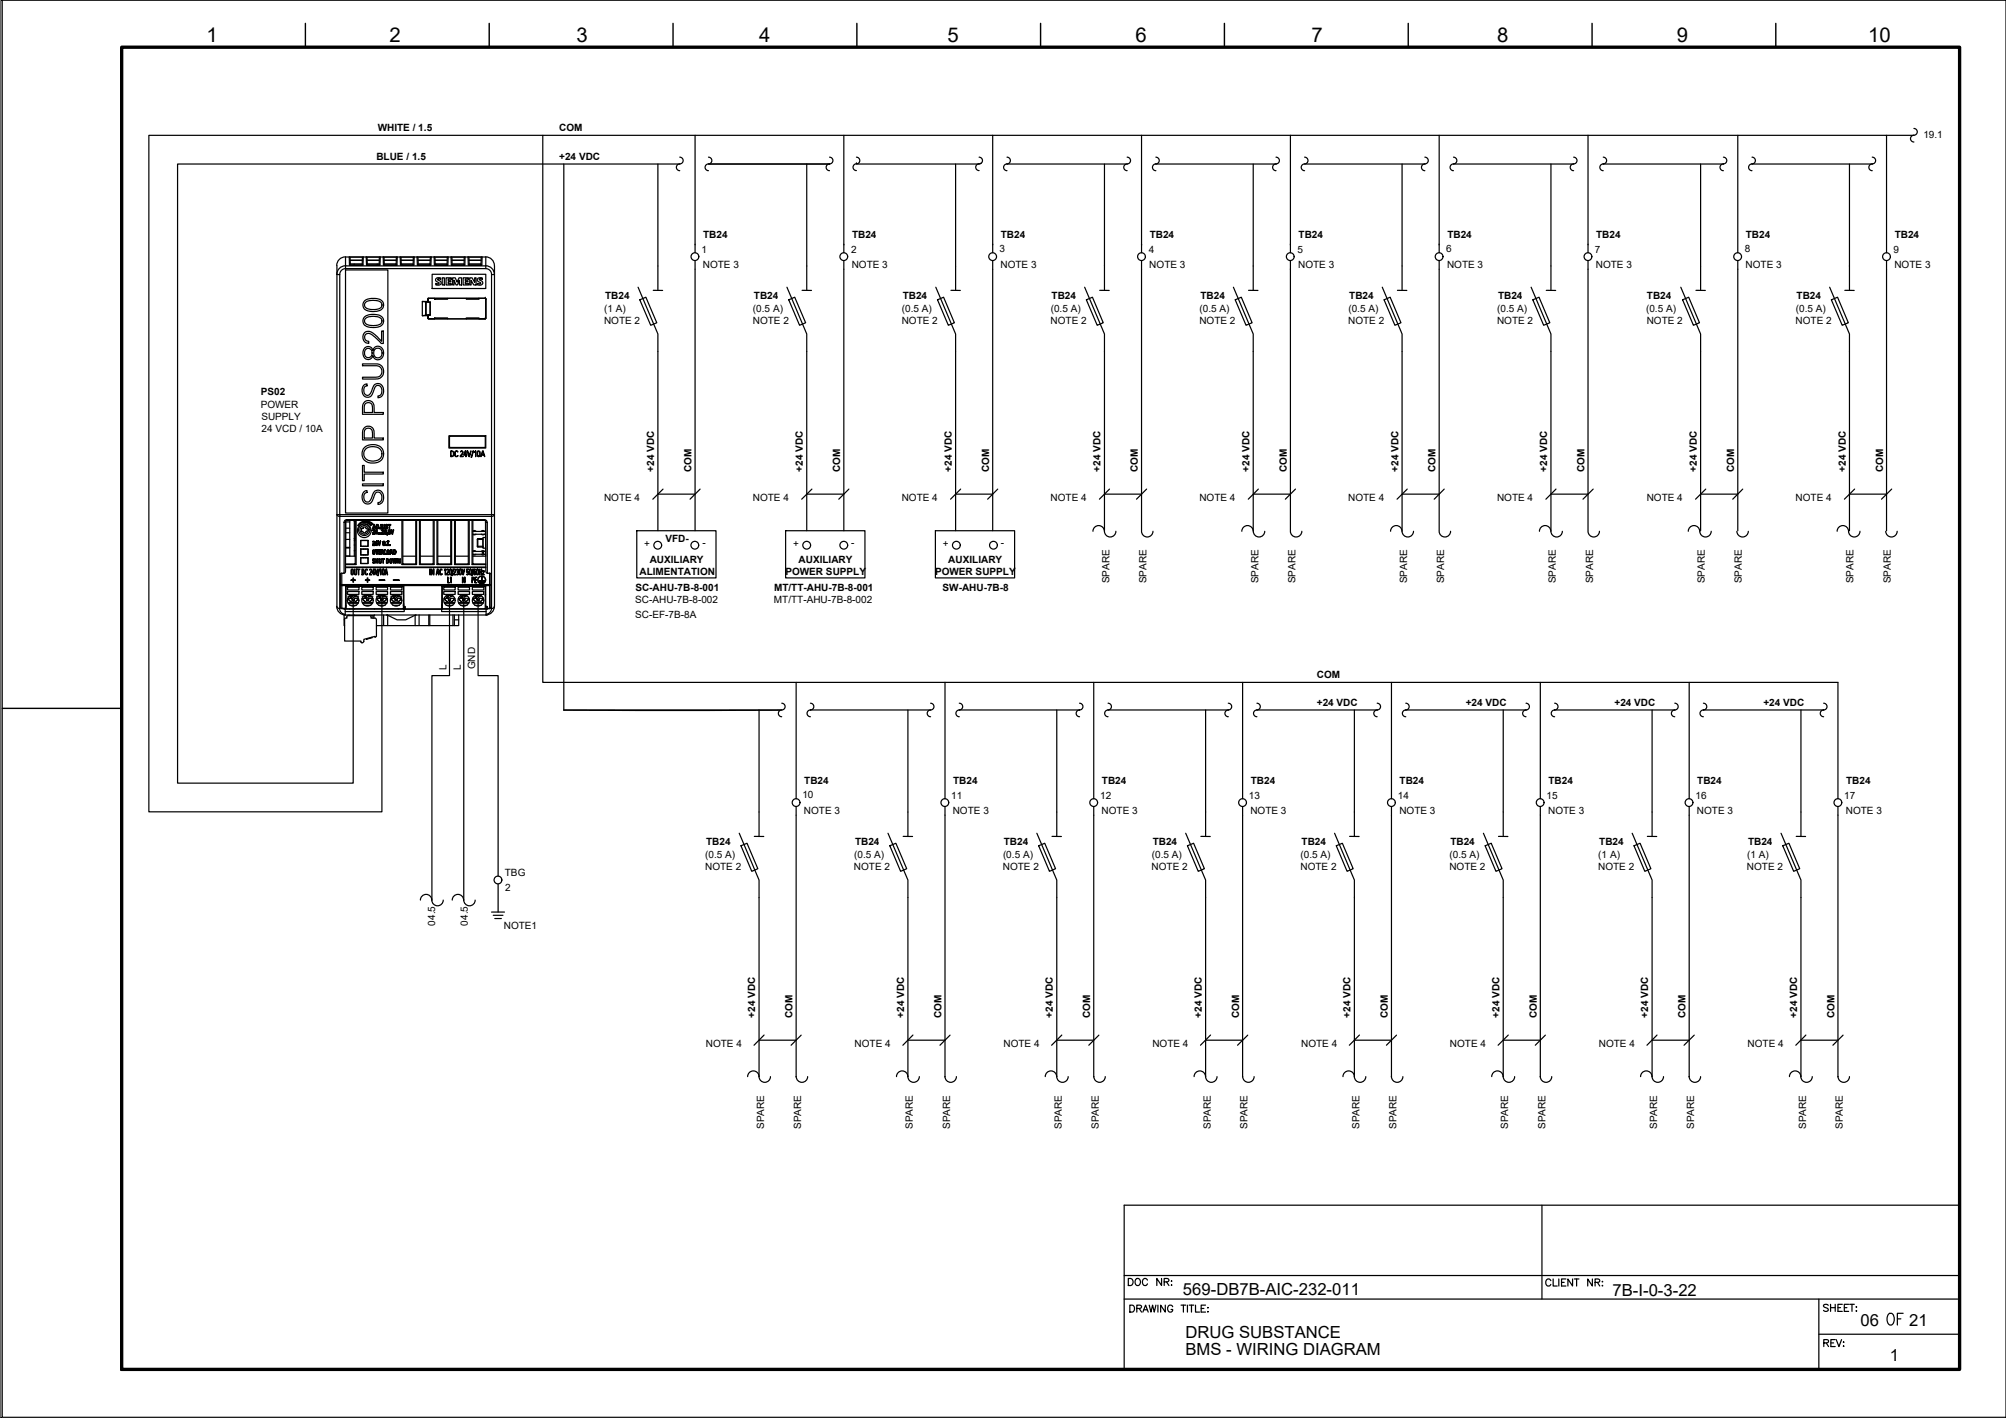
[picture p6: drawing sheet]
<svg xmlns="http://www.w3.org/2000/svg" width="420mm" height="297mm" viewBox="0 0 420 297" stroke-linecap="round" stroke-linejoin="round" font-family="sans-serif">
<defs><g id="words">
<text font-size="5.7" x="394.4" y="278.7">OF</text>
<text font-size="4.4" x="235.3" y="270.6">DOC NR:</text>
<g font-size="4.3">
<text x="43.2" y="8.8">1</text>
<text x="81.6" y="8.8">2</text>
<text x="120.8" y="8.8">3</text>
<text x="159" y="8.8">4</text>
<text x="198.5" y="8.8">5</text>
<text x="237.8" y="8.8">6</text>
<text x="274.7" y="8.8">7</text>
<text x="313.6" y="8.8">8</text>
<text x="351.2" y="8.8">9</text>
<text x="391.3" y="8.8">10</text>
</g>
<g font-size="3.5">
<text x="247.8" y="271.3">569-DB7B-AIC-232-011</text>
<text x="337.8" y="271.5">7B-I-0-3-22</text>
<text x="248.3" y="280.2">DRUG SUBSTANCE</text>
<text x="389.7" y="277.7">06</text>
<text x="399.9" y="277.7">21</text>
<text x="248.3" y="283.7">BMS - WIRING DIAGRAM</text>
<text x="395.9" y="285.1">1</text>
</g>
<g font-size="2.1">
<text x="79.1" y="27.5">WHITE / 1.5</text>
<text x="117.1" y="27.5">COM</text>
<text x="402.8" y="29">19.1</text>
<text x="78.8" y="33.5">BLUE / 1.5</text>
<text x="117.1" y="33.5">+24 VDC</text>
<text x="146.9" y="52.9">1</text>
<text x="147.3" y="49.8">TB24</text>
<text x="178.2" y="52.9">2</text>
<text x="178.5" y="49.8">TB24</text>
<text x="209.4" y="52.9">3</text>
<text x="209.6" y="49.8">TB24</text>
<text x="240.6" y="52.9">4</text>
<text x="240.8" y="49.8">TB24</text>
<text x="271.7" y="52.9">5</text>
<text x="272" y="49.8">TB24</text>
<text x="302.9" y="52.9">6</text>
<text x="303.1" y="49.8">TB24</text>
<text x="334.1" y="52.9">7</text>
<text x="334.3" y="49.8">TB24</text>
<text x="365.4" y="52.9">8</text>
<text x="365.7" y="49.8">TB24</text>
<text x="396.6" y="52.9">9</text>
<text x="396.9" y="49.8">TB24</text>
<text x="147.2" y="56.1">NOTE 3</text>
<text x="178.4" y="56.1">NOTE 3</text>
<text x="209.5" y="56.1">NOTE 3</text>
<text x="240.7" y="56.1">NOTE 3</text>
<text x="271.9" y="56.1">NOTE 3</text>
<text x="303.1" y="56.1">NOTE 3</text>
<text x="334.2" y="56.1">NOTE 3</text>
<text x="365.6" y="56.1">NOTE 3</text>
<text x="396.8" y="56.1">NOTE 3</text>
<text x="126.5" y="65.3">(1 A)</text>
<text x="126.7" y="62.6">TB24</text>
<text x="157.7" y="65.3">(0.5 A)</text>
<text x="157.9" y="62.6">TB24</text>
<text x="188.9" y="65.3">(0.5 A)</text>
<text x="189.1" y="62.6">TB24</text>
<text x="220.1" y="65.3">(0.5 A)</text>
<text x="220.3" y="62.6">TB24</text>
<text x="251.2" y="65.3">(0.5 A)</text>
<text x="251.4" y="62.6">TB24</text>
<text x="282.4" y="65.3">(0.5 A)</text>
<text x="282.6" y="62.6">TB24</text>
<text x="313.6" y="65.3">(0.5 A)</text>
<text x="313.8" y="62.6">TB24</text>
<text x="344.8" y="65.3">(0.5 A)</text>
<text x="345" y="62.6">TB24</text>
<text x="376.1" y="65.3">(0.5 A)</text>
<text x="376.3" y="62.6">TB24</text>
<text x="126.5" y="67.9">NOTE 2</text>
<text x="157.7" y="67.9">NOTE 2</text>
<text x="188.9" y="67.9">NOTE 2</text>
<text x="220" y="67.9">NOTE 2</text>
<text x="251.2" y="67.9">NOTE 2</text>
<text x="282.4" y="67.9">NOTE 2</text>
<text x="313.6" y="67.9">NOTE 2</text>
<text x="344.9" y="67.9">NOTE 2</text>
<text x="376.1" y="67.9">NOTE 2</text>
<text x="54.6" y="82.8">PS02</text>
<text x="54.6" y="85.5">POWER</text>
<text x="54.7" y="88">SUPPLY</text>
<text x="54.8" y="90.5">24 VCD / 10A</text>
<text x="137" y="98.8" transform="rotate(-90 137 98.8)">+24 VDC</text>
<text x="144.8" y="98.8" transform="rotate(-90 144.8 98.8)">COM</text>
<text x="168.2" y="98.8" transform="rotate(-90 168.2 98.8)">+24 VDC</text>
<text x="176" y="98.8" transform="rotate(-90 176 98.8)">COM</text>
<text x="199.3" y="98.8" transform="rotate(-90 199.3 98.8)">+24 VDC</text>
<text x="207.2" y="98.8" transform="rotate(-90 207.2 98.8)">COM</text>
<text x="230.5" y="98.8" transform="rotate(-90 230.5 98.8)">+24 VDC</text>
<text x="238.3" y="98.8" transform="rotate(-90 238.3 98.8)">COM</text>
<text x="261.7" y="98.8" transform="rotate(-90 261.7 98.8)">+24 VDC</text>
<text x="269.5" y="98.8" transform="rotate(-90 269.5 98.8)">COM</text>
<text x="292.9" y="98.8" transform="rotate(-90 292.9 98.8)">+24 VDC</text>
<text x="300.7" y="98.8" transform="rotate(-90 300.7 98.8)">COM</text>
<text x="324.1" y="98.8" transform="rotate(-90 324.1 98.8)">+24 VDC</text>
<text x="331.9" y="98.8" transform="rotate(-90 331.9 98.8)">COM</text>
<text x="355.4" y="98.8" transform="rotate(-90 355.4 98.8)">+24 VDC</text>
<text x="363.2" y="98.8" transform="rotate(-90 363.2 98.8)">COM</text>
<text x="386.6" y="98.8" transform="rotate(-90 386.6 98.8)">+24 VDC</text>
<text x="394.4" y="98.8" transform="rotate(-90 394.4 98.8)">COM</text>
<text x="126.5" y="104.8">NOTE 4</text>
<text x="157.7" y="104.8">NOTE 4</text>
<text x="188.9" y="104.8">NOTE 4</text>
<text x="220" y="104.8">NOTE 4</text>
<text x="251.2" y="104.8">NOTE 4</text>
<text x="282.4" y="104.8">NOTE 4</text>
<text x="313.6" y="104.8">NOTE 4</text>
<text x="344.9" y="104.8">NOTE 4</text>
<text x="376.1" y="104.8">NOTE 4</text>
<text x="139.4" y="113.5">VFD-</text>
<text x="134.9" y="114.6">+</text>
<text x="136.1" y="117.9">AUXILIARY</text>
<text x="147.1" y="114.5">-</text>
<text x="166.1" y="114.6">+</text>
<text x="167.3" y="117.9">AUXILIARY</text>
<text x="178.3" y="114.4">-</text>
<text x="197.5" y="114.6">+</text>
<text x="198.6" y="117.9">AUXILIARY</text>
<text x="209.7" y="114.4">-</text>
<text x="133.1" y="123.7">SC-AHU-7B-8-001</text>
<text x="133.9" y="120.4">ALIMENTATION</text>
<text x="162.1" y="123.7">MT/TT-AHU-7B-8-001</text>
<text x="164.5" y="120.4">POWER SUPPLY</text>
<text x="195.9" y="120.4">POWER SUPPLY</text>
<text x="197.4" y="123.7">SW-AHU-7B-8</text>
<text x="232.4" y="122.2" transform="rotate(-90 232.4 122.2)">SPARE</text>
<text x="240.2" y="122.2" transform="rotate(-90 240.2 122.2)">SPARE</text>
<text x="263.6" y="122.2" transform="rotate(-90 263.6 122.2)">SPARE</text>
<text x="271.3" y="122.2" transform="rotate(-90 271.3 122.2)">SPARE</text>
<text x="294.7" y="122.2" transform="rotate(-90 294.7 122.2)">SPARE</text>
<text x="302.5" y="122.2" transform="rotate(-90 302.5 122.2)">SPARE</text>
<text x="325.9" y="122.2" transform="rotate(-90 325.9 122.2)">SPARE</text>
<text x="333.7" y="122.2" transform="rotate(-90 333.7 122.2)">SPARE</text>
<text x="357.1" y="122.2" transform="rotate(-90 357.1 122.2)">SPARE</text>
<text x="364.8" y="122.2" transform="rotate(-90 364.8 122.2)">SPARE</text>
<text x="388.2" y="122.2" transform="rotate(-90 388.2 122.2)">SPARE</text>
<text x="396" y="122.2" transform="rotate(-90 396 122.2)">SPARE</text>
<text x="133.1" y="126.4">SC-AHU-7B-8-002</text>
<text x="133.1" y="129.4">SC-EF-7B-8A</text>
<text x="162.1" y="126.4">MT/TT-AHU-7B-8-002</text>
<text x="93.5" y="140.3" transform="rotate(-90 93.5 140.3)">L</text>
<text x="96.5" y="140.3" transform="rotate(-90 96.5 140.3)">L</text>
<text x="99.5" y="140.2" transform="rotate(-90 99.5 140.2)">GND</text>
<text x="275.8" y="142">COM</text>
<text x="275.8" y="148">+24 VDC</text>
<text x="307" y="148">+24 VDC</text>
<text x="338.2" y="148">+24 VDC</text>
<text x="369.3" y="148">+24 VDC</text>
<text x="168.1" y="167.2">10</text>
<text x="168.5" y="164.2">TB24</text>
<text x="199.2" y="167.3">11</text>
<text x="199.6" y="164.2">TB24</text>
<text x="230.4" y="167.3">12</text>
<text x="230.8" y="164.2">TB24</text>
<text x="261.6" y="167.3">13</text>
<text x="262" y="164.2">TB24</text>
<text x="292.8" y="167.3">14</text>
<text x="293.2" y="164.2">TB24</text>
<text x="323.9" y="167.3">15</text>
<text x="324.3" y="164.2">TB24</text>
<text x="355.1" y="167.3">16</text>
<text x="355.5" y="164.2">TB24</text>
<text x="386.3" y="167.3">17</text>
<text x="386.7" y="164.2">TB24</text>
<text x="168.4" y="170.4">NOTE 3</text>
<text x="199.6" y="170.4">NOTE 3</text>
<text x="230.7" y="170.4">NOTE 3</text>
<text x="261.9" y="170.4">NOTE 3</text>
<text x="293.1" y="170.4">NOTE 3</text>
<text x="324.3" y="170.4">NOTE 3</text>
<text x="355.4" y="170.4">NOTE 3</text>
<text x="386.6" y="170.4">NOTE 3</text>
<text x="147.7" y="179.7">(0.5 A)</text>
<text x="147.9" y="176.9">TB24</text>
<text x="178.9" y="179.7">(0.5 A)</text>
<text x="179.1" y="176.9">TB24</text>
<text x="210.1" y="179.7">(0.5 A)</text>
<text x="210.2" y="176.9">TB24</text>
<text x="241.3" y="179.7">(0.5 A)</text>
<text x="241.4" y="176.9">TB24</text>
<text x="272.4" y="179.7">(0.5 A)</text>
<text x="272.6" y="176.9">TB24</text>
<text x="303.6" y="179.7">(0.5 A)</text>
<text x="303.8" y="176.9">TB24</text>
<text x="334.8" y="179.7">(1 A)</text>
<text x="335" y="176.9">TB24</text>
<text x="366" y="179.7">(1 A)</text>
<text x="366.1" y="176.9">TB24</text>
<text x="105.7" y="183.5">TBG</text>
<text x="147.7" y="182.3">NOTE 2</text>
<text x="178.9" y="182.3">NOTE 2</text>
<text x="210" y="182.3">NOTE 2</text>
<text x="241.2" y="182.3">NOTE 2</text>
<text x="272.4" y="182.3">NOTE 2</text>
<text x="303.6" y="182.3">NOTE 2</text>
<text x="334.7" y="182.3">NOTE 2</text>
<text x="365.9" y="182.3">NOTE 2</text>
<text x="105.8" y="186.7">2</text>
<text x="91.2" y="193.9" transform="rotate(-90 91.2 193.9)">04.5</text>
<text x="98" y="193.9" transform="rotate(-90 98 193.9)">04.5</text>
<text x="105.5" y="194.7">NOTE1</text>
<text x="158.2" y="213.2" transform="rotate(-90 158.2 213.2)">+24 VDC</text>
<text x="166" y="213.2" transform="rotate(-90 166 213.2)">COM</text>
<text x="189.4" y="213.2" transform="rotate(-90 189.4 213.2)">+24 VDC</text>
<text x="197.2" y="213.2" transform="rotate(-90 197.2 213.2)">COM</text>
<text x="220.5" y="213.2" transform="rotate(-90 220.5 213.2)">+24 VDC</text>
<text x="228.3" y="213.2" transform="rotate(-90 228.3 213.2)">COM</text>
<text x="251.7" y="213.2" transform="rotate(-90 251.7 213.2)">+24 VDC</text>
<text x="259.5" y="213.2" transform="rotate(-90 259.5 213.2)">COM</text>
<text x="282.9" y="213.2" transform="rotate(-90 282.9 213.2)">+24 VDC</text>
<text x="290.7" y="213.2" transform="rotate(-90 290.7 213.2)">COM</text>
<text x="314" y="213.2" transform="rotate(-90 314 213.2)">+24 VDC</text>
<text x="321.9" y="213.2" transform="rotate(-90 321.9 213.2)">COM</text>
<text x="345.2" y="213.2" transform="rotate(-90 345.2 213.2)">+24 VDC</text>
<text x="353" y="213.2" transform="rotate(-90 353 213.2)">COM</text>
<text x="376.4" y="213.2" transform="rotate(-90 376.4 213.2)">+24 VDC</text>
<text x="384.2" y="213.2" transform="rotate(-90 384.2 213.2)">COM</text>
<text x="147.8" y="219.2">NOTE 4</text>
<text x="179" y="219.2">NOTE 4</text>
<text x="210.2" y="219.2">NOTE 4</text>
<text x="241.4" y="219.2">NOTE 4</text>
<text x="272.5" y="219.2">NOTE 4</text>
<text x="303.7" y="219.2">NOTE 4</text>
<text x="334.9" y="219.2">NOTE 4</text>
<text x="366" y="219.2">NOTE 4</text>
<text x="160" y="236.5" transform="rotate(-90 160 236.5)">SPARE</text>
<text x="167.8" y="236.5" transform="rotate(-90 167.8 236.5)">SPARE</text>
<text x="191.2" y="236.5" transform="rotate(-90 191.2 236.5)">SPARE</text>
<text x="199" y="236.5" transform="rotate(-90 199 236.5)">SPARE</text>
<text x="222.4" y="236.5" transform="rotate(-90 222.4 236.5)">SPARE</text>
<text x="230.2" y="236.5" transform="rotate(-90 230.2 236.5)">SPARE</text>
<text x="253.6" y="236.5" transform="rotate(-90 253.6 236.5)">SPARE</text>
<text x="261.3" y="236.5" transform="rotate(-90 261.3 236.5)">SPARE</text>
<text x="284.7" y="236.5" transform="rotate(-90 284.7 236.5)">SPARE</text>
<text x="292.5" y="236.5" transform="rotate(-90 292.5 236.5)">SPARE</text>
<text x="315.9" y="236.5" transform="rotate(-90 315.9 236.5)">SPARE</text>
<text x="323.7" y="236.5" transform="rotate(-90 323.7 236.5)">SPARE</text>
<text x="347.1" y="236.5" transform="rotate(-90 347.1 236.5)">SPARE</text>
<text x="354.8" y="236.5" transform="rotate(-90 354.8 236.5)">SPARE</text>
<text x="378.3" y="236.5" transform="rotate(-90 378.3 236.5)">SPARE</text>
<text x="386" y="236.5" transform="rotate(-90 386 236.5)">SPARE</text>
</g>
</g></defs>
<!-- layer: PDF_I_DATA -->
<g fill="none" stroke="#000" stroke-width=".25">
<path d="M70.6 57.5v69.5M70.6 55.6v1.8M72.3 53.8a1.81 1.81 0 0 0-1.8 1.8M72.4 53.8h28.6a1.97 1.97 0 0 1 2.5 1.8l.1 1.8M73.2 53.9h2.8M76.8 53.9h2.8M80.3 53.9h2.8M83.9 53.9h2.8M87.5 53.9h2.7M91 53.9h2.8M94.6 53.9h2.7M98.1 53.9h2.8"/>
<path d="M103.6 57.5v69.5a1.85 1.85 0 0 1-1.8 1.8M133.4 111.2h16.6v9.9h-16.6zM137.8 103.5h7.8M138.9 102.5l-2.2 2.1M146.6 102.5l-2.1 2.1M164.5 111.2h16.7v9.9h-16.7zM169 103.5h7.7M170.1 102.5l-2.2 2.1M177.8 102.5l-2.1 2.1M195.9 111.2h16.6v9.9h-16.6zM200.2 103.5h7.7M201.2 102.5l-2.1 2.1"/>
<path d="M209 102.5l-2.1 2.1M231.3 103.5h7.8M232.4 102.5l-2.1 2.1M240.2 102.5l-2.2 2.1M262.5 103.5h7.8M263.6 102.5l-2.1 2.1M271.3 102.5l-2.1 2.1M293.7 103.5h7.7M294.7 102.5l-2.1 2.1M302.5 102.5l-2.1 2.1M324.8 103.5h7.8M325.9 102.5l-2.1 2.1"/>
<path d="M333.7 102.5l-2.1 2.1M356.2 103.5h7.8M357.3 102.5l-2.2 2.1M365 102.5l-2.1 2.1M387.4 103.5h7.7M388.5 102.5l-2.2 2.1M396.2 102.5l-2.1 2.1M70.5 127a1.81 1.81 0 0 0 1.8 1.8M72.2 128.8h.1M72.3 128.8h29.5M102.2 128.8h-.4M159 217.9h7.8"/>
<path d="M160 216.8l-2.1 2.2M167.8 216.8l-2.1 2.2M190.2 217.9h7.7M191.2 216.8l-2.1 2.2M199 216.8l-2.1 2.2M221.3 217.9h7.8M222.4 216.8l-2.1 2.2M230.2 216.8l-2.2 2.2M252.5 217.9h7.8M253.6 216.8l-2.2 2.2M261.3 216.8l-2.1 2.2M283.7 217.9h7.7"/>
<path d="M284.7 216.8l-2.1 2.2M292.5 216.8l-2.1 2.2M314.9 217.9h7.7M315.9 216.8l-2.1 2.2M323.7 216.8l-2.1 2.2M346 217.9h7.8M347.1 216.8l-2.1 2.2M354.9 216.8l-2.2 2.2M377.2 217.9h7.8M378.2 216.8l-2.1 2.2M386 216.8l-2.1 2.2"/>
</g>
<!-- layer: PDF_EI-CTRL -->
<g fill="none" stroke="#000" stroke-width=".25">
<path d="M70.6 57.4v.1h.6M72.4 55.7a1.81 1.81 0 0 0-1.9 1.8M72.4 53.8v1.9h29.3v-1.9M72.4 56.5h8.8v51h-8.8zM72.4 55.7v.6M73.1 53.8l.2 .2 .1 1.5h2.5v-1.5l.2-.2-.1 1.7h-2.8zM73.3 54.5h2.6M73.4 55.3h2.5M74.2 55.5h.1M76 55.5h.1M76 55.5h-2.8M76.7 53.8l.2 .2v1.5h2.5l.1-1.5 .1-.2v1.7h-2.8l-.1-1.7"/>
<path d="M76.8 55.5h-.1M76.8 55.5h2.7M76.9 54.5h2.6M76.9 55.3h2.5M79 55.5h.1M79.5 55.5h.1M80.3 53.8l.1 .2 .1 1.5h2.5v-1.5l.2-.2-.1 1.7h-2.8zM80.3 55.5h.1M80.3 55.5h2.8M80.5 54.5h2.5M80.5 55.3h2.5M82.9 55.5h.1"/>
<path d="M83.8 53.8l.2 .2 .1 1.5h2.4l.1-1.5 .1-.2M83.8 53.8l.1 1.7h2.8l.1-1.7M83.9 55.5h.1M83.9 55.5h2.8M84 54.5h2.6M84.1 55.3h2.4M84.1 55.5h.1M86.6 55.5h.1M87.5 54l.1 1.5h2.5v-1.5l.2-.2v1.7h-2.9v-1.7l.1 .2M87.6 54.5h2.5M87.6 55.3h2.5M90 55.5h.1"/>
<path d="M90.1 55.5h.1M90.2 55.5h.1M90.2 55.5h-2.8M90.5 57.5h11.2v2.9h-11.2zM90.9 53.8l.2 .2M90.9 53.8l.1 1.7h2.8l.1-1.7M91.1 54.5h2.6M91.1 55.3h2.5M91.2 55.5h.1M91.3 58.3l.4-.1h.6v.3h-.6v.1l.2 .1a.56 .56 0 0 1 .4 .8 .56 .56 0 0 1-.8 .2h-.2v-.3h.6l.1-.1-.1-.1a.55 .55 0 0 1-.6-.9zM92.6 58.2h.5v1.5h-.5zM93.4 58.2h1.1v.3h-.6v.3h.5v.3h-.5v.3h.6v.3h-1.1z"/>
<path d="M93.8 55.5h.1M93.8 55.5h-2.8M93.8 53.8l-.1 .2-.1 1.5h-2.4l-.1-1.5M94.7 54v1.5h2.5v-1.5l.2-.2v1.7h-2.9v-1.7l.1 .2M94.7 54.5h2.5M94.7 55.3h2.5M94.8 58.2h.6l.3 .9 .4-.9h.6v1.5h-.5v-1l-.4 1h-.3l-.4-1v1h-.3zM97 58.2h1.1v.3h-.6v.3h.5v.3h-.5v.3h.6v.3h-1.1zM97.3 55.5h.1M97.3 55.5h-2.8M98.2 54.5h2.6M98.3 55.3h2.5"/>
<path d="M98.4 58.2h.5l.5 .9v-.9h.3v1.5h-.5l-.5-1v1h-.3zM100 58.4l.4-.2h.6v.3l-.5-.1-.1 .1 .1 .2a.55 .55 0 0 1 .6 .5 .55 .55 0 0 1-.7 .5h-.4v-.3h.6v-.2a.63 .63 0 0 1-.6-.8zM100.9 55.5h-2.8M101 53.8l-.2 .2-.1 1.5h-2.4l-.1-1.5M101 53.8l-.1 1.7h-2.8l-.1-1.7 .2 .2M101.7 55.7a1.81 1.81 0 0 1 1.8 1.8M101.7 55.7v.6M103.6 57.4v.1h-.6M75.9 76.2h2.4a1.62 1.62 0 0 1 2 1.4 1.62 1.62 0 0 1-1.7 1.8h-2.7v-.4h2.4a1.27 1.27 0 0 0 1.7-1.2 1.27 1.27 0 0 0-1.7-1.2h-2.4zM76.3 66.4a3.2 3.2 0 0 1 3.9 .2 1.48 1.48 0 0 1-.3 1.5 1.48 1.48 0 0 1-1.5 .5 2 2 0 0 1-2.4-1.2l.1-.5zM76.3 63.1a3.4 3.4 0 0 1 3.8 0 1.38 1.38 0 0 1 0 1.5 1.38 1.38 0 0 1-1.4 .6 2.21 2.21 0 0 1-2.6-1l-.1-.5zM76.3 69.7a1.67 1.67 0 0 1 2.4 .5l1.2 1.3v-2.2h.4v2.7h-.4l-.3-.4a4.5 4.5 0 0 0-2.5-1.8 .83 .83 0 0 0-.7 .9 .83 .83 0 0 0 .8 .8v.4a1.33 1.33 0 0 1-1.1-.8 1.33 1.33 0 0 1 .2-1.4z"/>
<path d="M76.5 72.8a1.01 1.01 0 0 1 1.6 .6 1.15 1.15 0 0 1 1.4-.9 1.15 1.15 0 0 1 .8 1.4 1.15 1.15 0 0 1-.8 1.4 1.15 1.15 0 0 1-1.4-.8 1.05 1.05 0 0 1-1.2 .8 1.05 1.05 0 0 1-.9-1.1 1.61 1.61 0 0 1 .5-1.4zM76.5 66.7a2.93 2.93 0 0 1 3.4 .2 .96 .96 0 0 1-.1 .9 .96 .96 0 0 1-1 .4h-.3a2 2 0 0 1-2.1-.7l-.1-.4zM76.5 63.4a2.98 2.98 0 0 1 3.4 .1 .96 .96 0 0 1-.1 1 .96 .96 0 0 1-1 .3 2.61 2.61 0 0 1-2.3-.5l-.2-.6zM76.6 73.2a.92 .92 0 0 1 1.4 .7 .92 .92 0 0 1-1.2 1l-.1-.1a1.13 1.13 0 0 1-.1-1.6zM78.5 73.2a.94 .94 0 0 1 1.3 .1 .94 .94 0 0 1 0 1.3 .94 .94 0 0 1-1.3 .1l-.2-.5zM88.5 63.1l1.6 .2v2.7M89.1 65.9l.2 .1M89.2 63.4v2.5zM89.2 65.8l.1 .1M89.3 63.3l-.2 .1M89.3 63.3l-.1 .1M89.6 66.7l.2 .1z"/>
<path d="M89.6 63.1v-.5v.7M89.6 66v.1M89.7 62.5h.1zM90.1 66l-1.6 .1v-3l1.6 .2v2.7h-.5v.7v-.6h-1.1M90.1 63.3h.1M91.1 62.5h-1.4h11.9h-1.3M91.1 62.5h2.6v.2h-2.6zM91.1 66.6h2.6v.2h-2.6zM91.1 66.8h-1.4h11.9h-1.3v-.2h-2.6v.2M93.7 66.8h6.6M93.7 62.5h4M97.7 62.5h2.6v.2h-2.6z"/>
<path d="M101.6 66.8l.1-.1zM101.6 62.5l.1 .1M101.6 66.8h.1M101.6 62.5h.1M101.7 62.6v4.1zM75.9 97.5h.4v1.4h4v.4h-4v1.4h-.4zM76.2 89.7a1.25 1.25 0 0 1 1.6-.3 1.25 1.25 0 0 1 .6 1.5v.9h1.9v.3h-4.4l.1-1.9zM76.3 80.6l.6-.2-.1 .4a1.09 1.09 0 0 0-.6 1.1 1.09 1.09 0 0 0 .8 .9 1.99 1.99 0 0 0 1.1-1.7 1.17 1.17 0 0 1 1.5-.7 1.17 1.17 0 0 1 .7 1.4v.6a1.14 1.14 0 0 1-1.1 .9v-.4a1.12 1.12 0 0 0 .8-1.1 1.12 1.12 0 0 0-.9-1.1 1.36 1.36 0 0 0-.9 1.4 1.19 1.19 0 0 1-1.4 1.1 1.19 1.19 0 0 1-1-1.4l.2-.7zM76.3 93.7a2.53 2.53 0 0 1 3.9 .7 1.98 1.98 0 0 1-2.3 2.6 1.93 1.93 0 0 1-1.9-1.1 1.93 1.93 0 0 1 .3-2.2zM76.4 84.2a1.27 1.27 0 0 1 1.5-.1 1.27 1.27 0 0 1 .5 1.4v.9h1.9v.4h-4.4l.1-1.9zM76.5 84.6a.94 .94 0 0 1 1.2-.1 .94 .94 0 0 1 .3 1.1v.8h-1.7v-1.2zM76.5 89.9a1 1 0 0 1 1.3 0 1 1 0 0 1 .2 1.2v.7h-1.7v-1.4z"/>
<path d="M76.6 94a2.27 2.27 0 0 1 3.3 .5 1.64 1.64 0 0 1-2 2.1 1.52 1.52 0 0 1-1.6-.9 1.52 1.52 0 0 1 .3-1.7zM94 91.3h7.7v2.6h-7.7zM94.1 91.4h7.5v2.3h-7.5zM94.4 94.5a.59 .59 0 0 1 .7 .6 .59 .59 0 0 1-.7 .5zM94.5 94.5a.51 .51 0 0 1 .5 .5 .51 .51 0 0 1-.5 .6zM95.3 94.6l.5-.1 .1 .2-.1-.1a.52 .52 0 0 0-.6 .4 .52 .52 0 0 0 .3 .6l.4-.1-.2 .2-.4-.2zM96.5 94.5h.4l.1 .2-.5 .9 .5 .1h-.6l.2-.5a.4 .4 0 0 0 .2-.6h-.3zM97.5 94.5h.1v.8h.2h-.2v.4v-.4h-.5zM97.5 94.5l.1 .8h-.4zM97.9 94.5l.4 1.1 .4-1.1-.4 1.2h-.1zM99.1 94.4l-.4 1.4zM99.4 94.7l.3-.2v1.2l-.1-1.1z"/>
<path d="M100.1 94.5a.32 .32 0 0 1 .3 0 .32 .32 0 0 1 .2 .4v.3a.35 .35 0 0 1-.5 .5 .34 .34 0 0 1-.1-.6zM100.1 94.6h.3l.1 .1v.7l-.2 .2-.2-.2zM101.1 94.5l.4 1.2-.1-.4h-.5l-.2 .3zM101.1 94.6l.2 .7h-.4zM70.5 107.8l.2 .3 .5 .1v-.4h31.8v.4l.4-.1 .2-.3M70.6 107.8h.6v-50.3a1.23 1.23 0 0 1 1.2-1.2h29.3a1.23 1.23 0 0 1 1.3 1.2v50.3h.6M72.1 109.5v10.6h-.5v2.4h31v-2.4h-.5v-10.6M72.4 109.3v10.4l-.1 .2-.2 .2M72.4 109.3l-.3 .1M72.4 118.8h29.3M72.4 118.9h29.3M72.4 116.5h.9"/>
<path d="M72.4 110.6h.9M72.4 111.6h.9M72.4 114.8h.9M72.4 114.7h.9M72.4 113h.9M72.4 109.1v7.4h2M72.4 109.3h.9M72.7 109l-.4 .3M72.7 108.8a.6 .6 0 0 0-.6 .7M72.7 108.9h28.8v.1h-28.8zM73.3 109v7.5M73.6 119.3l.3-.1 .1 .3v.7l-.2 .2-.3-.2z"/>
<path d="M73.7 119.3l.2 .2-.1 .8-.2-.2zM74.2 114.2h.2M74.2 112.8l.2 .2M74.2 109v7.5M74.2 112.8l.2 .1M74.2 119.2l.1 1.1 .3-.1v-1l.1 .7a.33 .33 0 0 1 0 .5 .33 .33 0 0 1-.5 0 .33 .33 0 0 1 0-.5zM74.4 109l-.2 .2M74.4 115.3l-.2 .1M74.4 113.2h-.2M74.4 109.2v3.6M74.4 109.1l-.2 .1M74.4 109l.1 9.1h-2.1"/>
<path d="M74.4 118.1l.2 .1M74.6 109v9.3h-2.2M74.9 119.2h.5l-.3 .1v1.1v-1.1zM75 110v.1M75.5 116.8h1.6v1.3h-1.6zM75.5 115h1.6v1.3h-1.6zM75.5 113.2h1.6v1.3h-1.6zM75.5 114.4h.1M75.5 113.2h.1M75.5 116.2h.1M75.5 115h.1M75.5 118h.1"/>
<path d="M75.5 116.8h.1M75.5 115.8l.1 .1M75.5 115.6h.1M75.6 113.2h1.5v1.2h-1.5zM75.6 115h1.5v1.2h-1.5zM75.6 116.8h1.5v1.2h-1.5zM75.6 115.4l-.1 .1M75.7 110.7h.3v-.3h.6v.3h.3v.6h-.3v.3h-.6v-.3h-.3zM75.8 119.2l.3 .1 .2 .3v.5l-.4 .3h-.1zM75.9 119.3a.59 .59 0 0 1 0 1zM75.9 101.4h4.4v.4h-4.4zM76 109.4l1.1 .1 .6 .5"/>
<path d="M76.1 109.4a1.96 1.96 0 0 1 1.8 .4l-.2 .2 .2-.2M76.1 114.4v.1M76.1 115h.1M76.1 116.2v.1M76.1 116.8h.1M76.3 103l.6-.2v.4a1.04 1.04 0 0 0-.7 1 1.04 1.04 0 0 0 .9 1 3.9 3.9 0 0 0 1.1-1.9 1.17 1.17 0 0 1 1.5-.5 1.17 1.17 0 0 1 .6 1.4v.2a1.23 1.23 0 0 1-1.1 1.3v-.4a1.1 1.1 0 0 0 .8-1.2 1.1 1.1 0 0 0-1-1 1.57 1.57 0 0 0-.8 1.3 1.19 1.19 0 0 1-1.4 1.2 1.19 1.19 0 0 1-1-1.5l.2-.7zM76.5 114.4v.1M76.5 115h.1M76.5 116.2v.1M76.5 116.8h.1M76.6 109.3l.6 .2 .5 .4M76.6 119.3l.2-.1 .2 .2-.3-.1-.1 .2v.8l.4-.1-.2 .2a.73 .73 0 0 1-.2-1.1z"/>
<path d="M77.1 115.4v.1M77.1 115.6h.1M77.1 115.8v.1M77.5 119.3l.1-.1 .3 .2-.4 .9 .4 .1h-.5l.4-.9-.1-.2-.3 .1zM78.1 114.2h.1M78.1 111.8h.1M78.1 111.7h.1M78.1 114.1h.1M78.1 111.8v.1M78.1 113.5h.3v.2l-.3 .6h.4M78.1 111.1v.1a.25 .25 0 0 1 .4 .1 .25 .25 0 0 1-.3 .3l-.1 .3h.4M78.1 109.7l-.5 .4a1.68 1.68 0 0 0-2.6 0 2.06 2.06 0 0 1 3.1-.3"/>
<path d="M78.1 109.7a2.06 2.06 0 0 0-3.1 .3M78.1 111v.1M78.1 117.2h.4l-.3-.2-.1 .3M78.1 111.1v.1M78.1 117.1a.36 .36 0 0 0 0 .4 .36 .36 0 0 0 .3 .2l-.1 .2-.2-.1M78.1 115.3h.4v.5a.24 .24 0 0 1-.1 .3 .24 .24 0 0 1-.3-.1zM78.1 117.2l.4 .6M78.1 114.2h.4zM78.1 115.6l.1 .4 .2-.2M78.2 115.4h.2l-.1 .7-.2-.2zM78.2 111.8h.3zM78.2 116l.1 .1"/>
<path d="M78.2 119.2h.2v.8h.1l-.1 .4-.1-.3h-.3zM78.2 110.5h.3M78.3 119.3v.7h-.3zM78.3 109.9h.1l.3 .9-.3-.9M78.3 109.9l-.2 .9M78.4 110l.1 .5h-.3l.2-.5M78.4 117.7l-.3 .1M78.4 111.2l-.3 .5zM78.4 109.9h-.1l-.2 .9 .1-.2h.3l.2 .2M78.4 113.6l-.3 .5M78.5 113.5l-.2-.1-.2 .1a.27 .27 0 0 1 .4 .1 .27 .27 0 0 1-.2 .4l-.2 .2h.4M78.5 117.3l-.3-.1v.2a.27 .27 0 0 1 .3 .3 .27 .27 0 0 1-.4 .2v-.2"/>
<path d="M78.5 111.1l-.2-.1-.2 .1a.27 .27 0 0 1 .4 .1 .27 .27 0 0 1-.2 .4l-.2 .3 .4-.1M78.5 115.5v.2M78.5 115.3l-.2-.1-.2 .1v.5M78.5 119.2l.3 1.1 .3-1.1-.2 1.2h-.1zM78.6 113.9v.2h.3v.2l.2-.3M78.6 111.5l.2-.4-.2 .4M78.7 115.2l.2 .9h.1l.2-.9M78.8 115.2h.1M78.7 117.1l.1-.1-.1 1 .1-.4h.3l.1 .4v-.9M78.7 111.6h.2zM78.7 114h.2zM78.8 115.2l.2 .8"/>
<path d="M78.8 115.2l.1 .8 .2-.8M78.8 117.1v.4h.3l.1-.5-.1 .1M78.8 117.4h.3M78.8 113.4l-.2 .6M78.8 111.1l.2-.1h-.2l-.2 .7h.3l.1 .2 .1-.3M78.8 111l-.2 .6M78.8 109.9a.43 .43 0 0 1 .5 .5 .43 .43 0 0 1-.4 .4l-.1-.9a.39 .39 0 0 1 .4 .1 .39 .39 0 0 1 .1 .4M78.8 113.4h.2zM78.9 113.5v.5h-.2zM78.9 111.1v.5h-.2zM79 116h.1M79 113.4v.6h.1"/>
<path d="M79 113.4h-.2M79 111.1v.5h.1M79 111.6h.1zM79 114h.1zM79.1 110h-.2v.8a.42 .42 0 0 0 .4-.4 .42 .42 0 0 0-.2-.4M79.1 115.2l-.2 .8M79.2 115.2h.1M79.2 113.4l.2 .9 .3-.9M79.3 113.4h.1M79.2 110.4l-.1 .2-.2 .1M79.2 111.7v.2l.1-.1M79.3 111.7h.1"/>
<path d="M79.2 113.4l.2 .8M79.3 113.4l.1 .7M79.3 113.4h-.1M79.3 111.7l-.1 .1M79.4 115.2v.9h.3M79.4 115.2h.3zM79.4 119.2l-.2 1.4zM79.4 117.1l.1-.1-.1 .6a.27 .27 0 0 0 .2 .4 .27 .27 0 0 0 .3-.4v-.5M79.4 115.6h.3zM79.4 116h.3zM79.5 117.7l.1 .1 .2-.1M79.5 117.1v.7l.2 .1 .1-.1 .1-.8-.1 .1"/>
<path d="M79.5 111.7v.2v-.1M79.5 111.7h.1M79.5 111.7v.1M79.6 110.6h-.1M79.6 113.4l-.2 .7M79.6 113.4l-.1 .8M79.7 113.4h.1M79.7 119.2h.1v1.2l-.1-1h-.2zM79.7 111.7v.2l.1-.1M79.8 111.7h.1M79.7 115.3h-.3v.3h.3M79.7 115.6l-.3 .1v.4l.3-.1"/>
<path d="M79.7 115.2h-.3M79.8 111.7l-.1 .1M79.8 109.9h.1l-.1 .7-.1 .2-.1-.2M79.9 109.9v.6a.19 .19 0 0 1 0 .3 .19 .19 0 0 1-.3 0 .19 .19 0 0 1 0-.2l.1 .1 .1-.3M79.9 111.9v-.2v.2h.4M79.9 111.1l.3 .1-.3 .6M79.9 115.2l.4 .2M79.9 115.2v.9l.1-.4 .2 .1 .2 .3M79.9 115.2h.2zM79.9 111v.1M79.9 111.1v.1M80 115.3h.2v.3h-.2z"/>
<path d="M80 111.8h.3zM80 117.1l.5-.1h-.5v.2h.2v.8l.1-.8 .2-.1M80.1 119.3l.1-.1a.73 .73 0 0 1 .1 1.2 1 1 0 0 1-.2-1.1zM80.1 109.9h.1l-.1 .5a.26 .26 0 0 0 .2 .4 .26 .26 0 0 0 .3-.4v-.5M80.1 115.2l.2 .2-.1 .2 .1 .1M80.2 119.3a.74 .74 0 0 1 .1 1l-.2-.1zM80.2 109.9v.8l.1 .1 .2-.1 .1-.8h-.1M80.2 110.4v.3l.3-.2M80.2 115.7l.2 .4-.1-.2M80.2 113.5h.4v.5a.24 .24 0 0 1-.2 .3 .24 .24 0 0 1-.2-.3zM80.2 111.2l-.3 .5zM80.2 115.5l-.2 .1"/>
<path d="M80.2 115.8v.1M80.3 113.5l.3 .1-.1 .6-.2-.1zM80.3 111.2l-.1-.2-.2 .1a.27 .27 0 0 1 .4 .1 .27 .27 0 0 1-.2 .4l-.2 .3 .3-.1M80.3 115.4v.1M80.3 115.8v.1M80.5 111.3a.24 .24 0 0 1 .2-.3 .24 .24 0 0 1 .2 .3M80.5 111.2h.1M80.5 115.2v.9h.4M80.5 111.4v.3l.1-.3M80.6 115.2h.1M80.6 111.6v.2a.18 .18 0 0 1 0-.3 .18 .18 0 0 1 .3 .1 .18 .18 0 0 1-.2 .3l-.1-.1M80.6 113.6v.5l-.2 .1-.1-.1v-.4"/>
<path d="M80.6 115.2h-.1M80.6 115.2v.9l.3-.1M80.6 116h.3zM80.6 113.5l-.4-.1v.7M80.6 113.6v.3M80.7 111a.22 .22 0 0 0-.2 .2 .22 .22 0 0 0 .1 .3 .25 .25 0 0 0-.1 .3 .25 .25 0 0 0 .4 0 .25 .25 0 0 0-.1-.3l.1-.2-.2-.3M80.7 111.4l.2-.2zM80.8 109.9a.45 .45 0 0 0 .3 .7l-.1 .2-.1-.2M80.8 110l.2-.1 .2 .2v-.1M80.8 119.2h.2l.1 1.2-.1-.3h-.3l-.1 .3zM80.8 114.1v.2l.1-.1M80.9 114.1h.1"/>
<path d="M80.9 111.2l-.1 .1-.2-.1 .1 .2-.1-.2 .1-.1 .2 .1-.2 .2M80.9 111.4v.2zM80.9 110.1l.3 .5M80.9 111.7l-.3 .1M80.9 119.3l.1 .7h-.2zM80.9 111.1v.1M80.9 114.1l-.1 .1M80.9 117.1h.2a.44 .44 0 0 1 .3 .5 .44 .44 0 0 1-.5 .4v-1h.2a.36 .36 0 0 1 .3 .6M81 117.2h.3v.3a.29 .29 0 0 1 0 .3 .29 .29 0 0 1-.3 .1zM81.1 115.4l.2-.2 .2 .2M81.1 115.5v.4l.2 .2M81.1 115.4v.1"/>
<path d="M81.2 113.4h.1M81.1 115.3h.4v.5a.24 .24 0 0 1-.1 .3 .24 .24 0 0 1-.3-.1zM81.1 110.6l-.3 .1M81.2 110l-.3-.2-.1 .4M81.2 113.4l-.1 .9 .1-.4 .2 .4 .1-.1M81.2 115.3l.2 .1-.1 .7-.1-.2zM81.2 110.1l-.3-.1v.3a.25 .25 0 0 1 .3 .2 .25 .25 0 0 1-.2 .3 .25 .25 0 0 1-.2-.2h.1M81.2 111.8l-.1 .3v-.4v.4M81.2 111.7l-.1 .1M81.3 117.5v.3l-.3 .1M81.3 111.3a.24 .24 0 0 1 .3-.3 .24 .24 0 0 1 .2 .3M81.3 109.9h.5h-.5v.1h.2v.8l.1-.8 .2-.1"/>
<path d="M81.3 111.2h.1M81.4 111.4l-.1 .3 .1-.3M81.4 111.6v.2v-.3l.3 .1v.3l-.3-.1M81.4 113.4l-.2 .3v-.3M81.4 113.4l-.2 .3M81.4 115.4v.6h-.2v-.5M81.5 113.4l-.3 .4M81.5 114.2l-.3-.4 .3 .5M81.5 115.4v.1M81.6 111a.22 .22 0 0 0-.3 .2 .22 .22 0 0 0 .1 .3 .25 .25 0 0 0 0 .3 .25 .25 0 0 0 .3 0 .25 .25 0 0 0-.1-.3l.2-.2-.2-.3M81.7 117.3l.2-.3 .2 .1v.2M81.7 114.1v.2l.1-.1"/>
<path d="M81.7 116.1l.2-.9-.2 .9 .1-.2h.3l.2 .2M81.7 111.2l-.1 .1-.2-.1 .2 .2a.16 .16 0 0 1-.3-.1 .18 .18 0 0 1 .3-.2 .16 .16 0 0 1 0 .3M81.7 111.2l-.1 .2zM81.8 114.1h.1M81.7 111.4l.1 .2zM81.7 111.6l-.1 .2h-.2M81.7 117.7l.2 .1 .1-.1M81.7 117.2h.3l.1 .5a.23 .23 0 0 1-.2 .3 .23 .23 0 0 1-.2-.3zM81.7 111.1v.1M81.7 117.2h.3v.1l-.1 .6-.2-.1zM81.8 114.1l-.1 .1M81.9 115.8h.2z"/>
<path d="M81.9 115.2h.1l.3 .9M81.9 111.1l.1-.1 .1 .9 .3-.8M81.9 115.2h.1zM82 110.9l.2 .9M82 115.3l.1 .5h-.2l.1-.5M82 111l.2 .8M82 115.2l.3 .8M82.3 117.1v-.1l.3 1M82.3 117.1l.2 .7M82.3 117l.2 .7M82.4 110.9l-.3 .9M82.4 111l-.2 .8"/>
<path d="M82.4 111v.1zM82.4 115.2a.44 .44 0 0 1 .5 .5 .44 .44 0 0 1-.5 .4v-.9h.4l.1 .5M82.5 117.8h.1M82.5 115.3a.4 .4 0 0 1 .3 .4 .4 .4 0 0 1-.2 .4v-.8M82.6 117l-.1 .7M82.6 117.1l-.1 .7M82.7 117l.1 .1zM82.8 118l-.1-.8-.2 .8M82.8 115.7v.2l-.2 .1M82.9 115.6v.1M82.9 117.8h.1M83.1 117.1l-.2 .7-.2-.7"/>
<path d="M83.1 117l-.2 .8-.2-.8M83.1 117l.1 .1zM83.2 117.1l-.3 .9M83.3 117.1l.1-.1-.1 1 .1-.7M83.4 117.3l.3 .7M83.4 117.1l.3 .7M83.4 117l.3 .8M83.8 117.1v-.1v.8M83.8 117.1v.9M84.2 109v9.3h3v-9.3M84.3 118.1l-.1 .1M84.4 109l-.1 9.1h2.8v-9.1"/>
<path d="M84.4 116.5h2.7M87.1 118.1l.1 .1M87.9 109v9.3h3v-9.3M88 118.1l-.2 .1M88 109v9.1h2.8l-.1-9.1M88 116.5h2.7M90 119.2l.1 1.2zM90.3 119.2l.5 1 .1-1v1.2l-.5-1-.1 1zM90.8 118.1l.1 .1M91.5 109v9.3h3.1v-9.3M91.6 119.2h.1l.2 1.2-.1-.3h-.3l-.1 .3zM91.6 118.1l-.1 .1"/>
<path d="M91.7 119.3l.1 .7h-.3zM91.7 109v9.1h2.8l-.1-9.1M91.7 116.5h2.7M92.2 119.3l.3-.1 .1 .2-.2-.1a.67 .67 0 0 0 0 1l.2-.1-.1 .2a.5 .5 0 0 1-.4-.8zM93.2 119.2h.1v1.2l-.1-1h-.1zM93.6 119.3h.3l.1 .2-.4 .8 .4 .1h-.5l.4-.8v-.3l-.3 .1zM94.2 119.3l.1-.1a.74 .74 0 0 1 .1 1.2 .81 .81 0 0 1-.2-1.1zM94.3 119.3l.2 .2-.1 .8-.2-.1zM94.5 118.1l.1 .1M94.9 119.2l-.2 1.4zM95.1 119.3l.3 .1-.3 .9 .4 .1h-.5l.4-.9-.1-.2-.3 .1zM95.2 109v9.3h3.1v-9.3"/>
<path d="M95.3 118.1l-.1 .1M95.4 109l-.1 9.1h2.8v-9.1M95.4 116.5h2.7M95.7 119.2l.3 .1v.3a.22 .22 0 0 0-.1 .2 .22 .22 0 0 0 .1 .2l-.1 .4-.3-.1a.23 .23 0 0 0 .3-.1 .23 .23 0 0 0-.1-.3 .26 .26 0 0 0 .2-.3 .26 .26 0 0 0-.3-.3l-.1 .1zM96.2 119.3l.2-.1a.74 .74 0 0 1 .1 1.2 .81 .81 0 0 1-.3-1.1zM96.3 119.3h.2l.1 .3-.1 .7h-.2l-.1-.3zM96.7 119.2l.3 1.1 .3-1.1-.2 1.2h-.2zM97.7 119.2h.4l-.3 .1v.4a.32 .32 0 0 1 .3 .4 .32 .32 0 0 1-.4 .3l.3-.2v-.3v-.2l-.3 .2zM98.1 118.1l.1 .1M98.4 119.3l.1-.1a.73 .73 0 0 1 0 1.2l-.2-.3zM98.4 119.3l.3 .1v.8l-.1 .1-.2-.1zM98.9 109v9.3h2.8"/>
<path d="M99 118.1l-.1 .1M99 111.3l.4-.2 .3 .2M99 115.5l.4-.2 .3 .2M99 109v9.1h2.7M99 111.3h2.7M99 116.1h2.7M99 115.5h2.7M99.1 119.2l-.2 1.4zM99.3 119.3l.1-.1 .2 .2-.3-.1v.5a.3 .3 0 0 1 .4 0 .3 .3 0 0 1 0 .4l-.2 .2a.7 .7 0 0 1-.2-1.1zM99.3 119.8h.1a.29 .29 0 0 1 .2 .2 .29 .29 0 0 1-.2 .3zM99.7 111.9l-.3 .1-.4-.1h2.7M99.7 116.1l-.3 .2-.4-.2"/>
<path d="M99.9 119.3l.3-.1 .1 .8a.28 .28 0 0 1-.3 .4 .28 .28 0 0 1-.2-.4zM99.9 119.3l.3 .2-.1 .8-.2-.1zM100 113h1.2M100 114.4h1.2M100.1 112.8l-.1 .1 .1 1.7M100.1 112.8h1.1v1.8h-1.1zM100.4 119.2l.1 .5h.3l.1-.5v1.2l-.1-.6h-.3l-.1 .6zM100.8 111.3l.3-.2 .4 .2M100.8 111.9l.3 .1 .4-.1M100.8 115.5l.3-.2 .4 .2M100.8 116.1l.3 .2 .4-.2M101.1 119.6h.4l-.4 .7 .3 .1h-.4l.4-.7z"/>
<path d="M101.4 109l.3 .3M101.4 108.8a.6 .6 0 0 1 .6 .7M101.7 109.1v7.4h-2.7M101.7 112.6h-.5v2.2h.5M101.7 109.3v10.4l.4 .4M101.7 109.3l.3 .1M70.5 127l.2 .3 .5 .2M71.1 127.5a1.2 1.2 0 0 0 1.2 1.2M71.2 127.5v-19.3h31.8v19.3M71.3 120.4v6.8M71.3 122.4l.3 .3v-.2h-.3M71.3 127.2l.3 .2"/>
<path d="M71.3 127.2l.3 .3M71.6 120l-.4 .3M71.6 127.4h.8M72.1 127.6h.2v1.2M72.1 128.8v1M72.2 129.8h-.1v1.2h.1M72.3 127.6h12.4v.5h-12.4M72.4 126.8l.1 .1M72.4 125.8h.1M72.4 124.3h.1M72.5 127.1h-.1M72.5 122.8v4.7h12v-4.7"/>
<path d="M72.5 124h-.1M72.7 129.1v.4h-.5v4.8h3.4v.3h.3M72.8 123h2.4v.6h-2.4zM72.8 123.9h2.4v.6h-2.4zM72.8 128.9l-.2 .2M72.9 124.9h.8h-.5M72.9 129h1.3M72.9 126.2h2.2M72.9 125.3h.1M72.9 126.4h2.1M73 128.8v.2M73 125.3l.5 .7"/>
<path d="M73.3 127.5v.1M73.3 128.8v.2M73.3 126.8h1.4M73.5 125.1v.2M73.5 121.5h.4l.1-.4v.4l.4 .1h-.4l-.1 .4v-.4zM73.6 125v.2M73.6 125.2l.2 .1M73.6 125.3h.1M73.6 125.3h-.1h.2h-.8M73.7 124.8v.1M73.7 124.9h.1M73.7 125.8h.5"/>
<path d="M73.8 124.9h-.1M73.8 124.6l-.2 .3M73.8 124.7h.3l.2 .2M73.8 125.5h.1M73.8 125.3l-.1 .1M73.8 125.3v.1M73.8 125.6h.4M73.8 124.8l-.1 .1M73.8 124.6l-.1 .3M74 124.6l-.7 .7h-.4M74.1 124.7h.1M74.1 124.6v.1"/>
<path d="M74.2 125.5h.1M74.2 128.8v.2h4.2v-.2M74.2 124.6l.2 .3M74.2 127.5v.1M74.2 125.4h.1M74.3 124.8l-.1 .1M74.3 125.3l-.1 .5 .2-.5M74.8 124.9h-.5M75 125.3l-.6 .7M75 125.3h.1M75.1 125.3h-.8h.8a1.19 1.19 0 0 1-1.1 .8 1.19 1.19 0 0 1-1.1-.7M75.1 124.9h-.8l-.5 .5v.4l-.2-.5"/>
<path d="M75.8 123h2.4v.6h-2.4zM75.8 123.9h2.4v.6h-2.4zM75.8 124.9h.9h-.5M75.9 125.3h.1M75.9 126.2h2.2M75.9 126.4h2.1M76 125.3l.5 .7M76.2 134.3l-.3 .3M76.3 126.8h1.4M76.5 125.1v.2M76.6 125v.2M76.6 125.3h.1h-.8"/>
<path d="M76.6 124.9h.2M76.6 125.2l.2 .1M76.6 125.3h.1M76.8 125.8h.4M76.8 124.6l-.1 .2M76.8 124.7h.1M76.8 125.5h.1M76.8 125.3l-.1 .1M76.8 125.3v.1M76.8 125.6h.4M76.8 124.6l-.1 .3M76.8 124.8l-.1 .1"/>
<path d="M76.9 124.7h.2M76.9 121.1h.1v.4h.4l-.4 .1v.4h-.1v-.4h-.4l.4-.1zM77 124.6l-.7 .7h-.4M77.1 124.7l.2 .2M77.1 124.7h.1M77.1 124.6v.1M77.2 125.7v.1M77.2 125.5h.1M77.2 124.6l.2 .3M77.2 125.4h.1M77.3 124.8l-.1 .1M77.3 125.3l-.1 .4"/>
<path d="M77.4 125.3l-.2 .5M77.5 128.9l.2 .2M77.6 133.5v.2l-.8 .2v-.1v.1M77.7 129v.5h.8l.3 .3M77.8 124.9h-.5M77.9 133.5l.1 .1-.4 .1M78 125.3l-.6 .7M78 125.3h-.7h.8a1.19 1.19 0 0 1-1.1 .8 1.19 1.19 0 0 1-1.1-.7M78 125.3h.1M78.1 124.9h-.8l-.5 .5v.4v-.3l-.2-.2M78.1 129v.5M78.3 129v.5"/>
<path d="M78.4 128.9h-.1M78.4 127.5v.1M78.7 133.5h-.2v-.2l-2.3 .6v.5M78.8 123h2.4v.6h-2.4zM78.8 123.9h2.4v.6h-2.4zM78.8 133.2l-.2 .2M78.8 124.9h.9h-.5M78.8 129.8v3.5M78.9 126.2h2.2M78.9 126.4h2.1M79 125.3l.5 .7M79.3 126.8h1.4"/>
<path d="M79.4 121.5h1.2v.1h-1.2zM79.5 125.1v.2M79.6 125v.2M79.6 125.3h.1h-.8a1.17 1.17 0 0 0 1.1 .8 1.17 1.17 0 0 0 1.1-.7M79.6 124.9h.2M79.6 125.2l.2 .2M79.6 125.3h.1M79.7 124.8l.1-.2-.1 .3M79.7 125.8h.5M79.8 124.7h.1M79.8 125.5h.1M79.8 125.6h.3"/>
<path d="M79.8 124.9h-.1M79.8 125.3l-.1 .1M79.8 124.8l-.1 .1M79.8 124.7h.3M80 124.6l-.7 .7h-.4M80.1 124.7l.1 .2h.6M80.1 124.7h.1M80.1 124.6v.1M80.2 125.5h.1M80.2 124.6l.2 .3M80.2 125.4h.1M80.2 124.8v.1"/>
<path d="M80.3 125.3h.8zM80.3 125.3l-.1 .5v-.3l.2-.2M80.3 128.8v2.2h-1.5M80.9 128.8h.2M81 125.3l-.6 .7M81 125.3h.1M81.1 124.9h-.8l-.5 .5v.4l-.2-.5M81.8 123h2.4v.6h-2.4zM81.8 123.9h2.4v.6h-2.4zM81.9 124.9h.8h-.5M81.9 126.2h2.2M81.9 125.3h.1"/>
<path d="M81.9 126.4h2.1M82 125.3l.5 .7M82.3 126.8h1.4M82.4 121.5h1.2v.1h-1.2zM82.5 125.1v.2M82.6 125v.2l.2 .1M82.6 125.3h.1M82.6 125.3h-.1h.2h-.8M82.7 124.8v.1M82.7 125.4h.1M82.7 124.9l.1-.3-.2 .3M82.7 124.9h.1"/>
<path d="M82.7 125.8h.5M82.8 124.9h-.2M82.8 124.7h.1M82.8 125.5h.1M82.8 125.6h.3M82.8 124.8l-.1 .1M82.9 124.7h.2M83 124.6l-.7 .7h-.4M83.1 124.7l.2 .2M83.1 124.7h.1M83.1 124.6v.1M83.2 125.5h.1"/>
<path d="M83.2 124.6l.2 .3M83.2 125.4v.4M83.2 124.8v.1M83.4 125.3l-.2 .5M83.4 127.5v.1M83.8 124.9h-.5M84 125.3l-.6 .7M84 125.3h.1M84.1 125.3h-.8h.8a1.19 1.19 0 0 1-1.1 .8 1.19 1.19 0 0 1-1.2-.7M84.1 124.9h-.8l-.5 .5v.4l-.2-.5M84.6 126.5l-.1 .4M84.6 126.9l-.1 .1"/>
<path d="M84.8 127v.4h-.3M84.8 127.3h.1M84.8 127v.6h-.1M84.8 127.6h17M87 128.8a4.5 4.5 0 0 1-5.8 .1v2.1h-.9M87.2 128.8l-.2 .1v2.1h-5.8M87.8 128.8v2.2M89.8 128.8v2.2h-2.8M90 131h5.2M90 128.8v2.2h-.2M92.5 127.6v.5h9.3M92.5 126.6l.1 .2"/>
<path d="M92.5 126.8l.1 .1M92.5 127.6h.1M92.6 122.8v4.7v-.4M92.6 127.1h-.1M92.9 123h2.4v.6h-2.4zM92.9 123.9h2.4v.6h-2.4zM93 126.2h2.3M93.1 125.3h.1M93.1 126.4h2.1M93.1 125.3l.6 .7M93.4 124.9h.5l.1-.3-.2 .3M93.5 126.8h1.3"/>
<path d="M93.7 125.1v.2M93.8 120.9v1.1l.3 .1h-.3zM93.8 125.3l.1 .5v-.4M93.8 125.3h.1M93.8 125.2l.1 .1M93.8 125.2v-.2l-.3 .3M93.8 125.3h-.1h.2l-.9 .1a1.19 1.19 0 0 0 1.1 .7 1.19 1.19 0 0 0 1.2-.8l-.9 .1v.4M93.8 125h.1M93.9 124.8v.1M93.9 124.9h.1M93.9 124.7h.1M93.9 125.5h.1"/>
<path d="M93.9 125.8h.5M93.9 124.9l.1-.1-.2 .1M93.9 125.3v.1M93.9 125.6h.4M94.2 124.6l-.7 .7 .2-.2M94.2 124.6l-.2 .1 .3-.1M94.3 124.7l.2 .2-.6 .5v-.1M94.3 124.7h.1M94.3 125.5h.1M94.4 124.6l.1 .3M94.4 125.4h.1M94.4 120.9h.1v1.2l-.1-1h-.1z"/>
<path d="M94.4 124.8l-.1 .1M94.5 125.3l-.1 .5M94.9 128.8v2.2M94.9 124.9h-.5M95.1 125.3l-.5 .7M95.2 128.8v1h.9v-1M95.2 129.8v1.2h.9v-1.2M95.2 125.3h.1M95.9 123h2.4v.6h-2.4zM95.9 123.9h2.4v.6h-2.4zM96 126.2h2.3M96 125.3h.1"/>
<path d="M96.1 126.4h2.1M96.1 125.3l.6 .7M96.5 126.8h1.3M96.6 125.1l.1 .2M96.8 125.2l.1 .1M96.8 125.2v-.2l-.4 .3M96.8 125.3l.1 .5 .1-.3M96.8 125.3h.1M96.8 125.3h-.1h.2l-.9 .1a1.19 1.19 0 0 0 1.1 .7 1.19 1.19 0 0 0 1.1-.8l-.8 .1v.4M96.8 125h.1M96.9 120.9l.4 1 .1-1v1.2l-.4-1v1h-.1zM96.9 124.8v.1"/>
<path d="M96.9 124.9h.1M96.9 125.8h.4M96.9 124.9h-.1M96.9 124.6l-.1 .3M96.9 124.7h.1M96.9 125.3v.1M96.9 124.9l.1-.1-.1 .1M96.9 125.6h.4M97 124.6l-.1 .3h-.5M97.2 124.6l-.8 .7 .3-.2M97.2 124.6l-.2 .1h.3M97.3 124.7l.1 .2"/>
<path d="M97.3 124.7h.1M97.3 124.6v.1M97.3 125.5h.1M97.4 124.6l.1 .3M97.4 125.4h.1M97.4 124.8l-.1 .1M97.4 124.9l-.5 .5v-.1M97.5 125.3l-.1 .5M97.9 124.9h-.4M98.1 125.3l-.5 .7M98.2 125.3h.1M98.8 120.9h.3l.2 .2a.3 .3 0 0 1-.4 .4l-.1 .6z"/>
<path d="M98.9 121l.3 .1-.1 .3h-.2zM98.9 123h2.4v.6h-2.4zM98.9 123.9h2.4v.6h-2.4zM99 126.2h2.3M99.1 125.3h.1M99.1 126.4h2.1M99.1 125.3l.6 .7M99.5 120.9h.4l-.4 .1v.4h.3l-.3 .1v.5l.4 .1h-.4zM99.5 126.8h1.3M99.7 125.1v.2M99.8 125v.2l.1 .1M99.8 125.3l.1 .5v-.3"/>
<path d="M99.8 124.9h.1M99.8 125l-.4 .3M99.8 125.3h.1h-.8a.81 .81 0 0 0 1 .8 1.2 1.2 0 0 0 1.1-.7M99.8 125.3h.1M99.8 125h.1M99.9 124.9h.1M99.9 125.8h.4M99.9 124.9h-.1M99.9 124.6v.2M99.9 125.3v.1M99.9 124.7h.1M99.9 125.6h.4"/>
<path d="M100 124.8l-.1 .1M100 124.6l-.1 .3h-.5M100.2 124.6l-.8 .7 .3-.2M100.2 124.6l-.2 .1h.3M100.3 124.7l.1 .2M100.3 124.7h.1M100.3 124.6v.1M100.3 125.5h.1M100.4 124.6l.1 .3M100.4 125.4h.1M100.4 124.8v.1M100.4 124.9l-.5 .5v-.1"/>
<path d="M100.5 121.9h.9zM100.5 125.3l-.1 .5M100.7 122.1l.5 .1zM100.9 120.8l.1 .9 .6 .1h-1.3l.6-.1zM100.9 124.9h-.4M101.1 125.3l-.5 .7M101.2 125.3h.1M101.2 125.3l-.8 .1v.4M101.6 122.8v4.7h-9M101.7 124.5l-.1 .3M101.7 127v-4.2h-9.2v4.8h-7.7v-.6h-.2v-4.2h-12.2v4.6h-.8v-4.7h31v4.7h-.5v-.4h-.3M101.8 126.9l-.2 .1"/>
<path d="M101.9 127v.4h-.3M102 127.4h.6M102.1 127v.6M102.1 127.5l-.3 .1v1.2M102.5 120l.3 .3M102.8 120.4v6.8l-.3 .2 .3-.2M102.8 122.5h-.2v.2M102.8 122.4l-.3 .3M102.9 127.5a1.2 1.2 0 0 1-1.1 1.2M103.6 127l-.2 .3-.4 .2M103 191.1h2.7M103.3 191.7h2"/>
<path d="M103.6 192.4h1.4M104.3 185.2v5.9"/>
<circle cx="76.3" cy="111.2" r="1.45"/>
<circle cx="76.3" cy="111" r="1.2"/>
<circle cx="76.3" cy="111" r=".9"/>
<circle cx="101.1" cy="115.8" r=".14"/>
<circle cx="137.8" cy="114.2" r=".81"/>
<circle cx="145.5" cy="114.2" r=".81"/>
<circle cx="169" cy="114.2" r=".81"/>
<circle cx="176.7" cy="114.2" r=".81"/>
<circle cx="200.3" cy="114.2" r=".81"/>
<circle cx="208.1" cy="114.2" r=".81"/>
<circle cx="74" cy="125.8" r="1.2"/>
<circle cx="77" cy="125.8" r="1.2"/>
<circle cx="80" cy="125.8" r="1.2"/>
<circle cx="83" cy="125.8" r="1.2"/>
<circle cx="94.1" cy="125.8" r="1.2"/>
<circle cx="97.1" cy="125.8" r="1.2"/>
<circle cx="100.1" cy="125.8" r="1.2"/>
<circle cx="100.9" cy="121.5" r=".84"/>
<circle cx="100.9" cy="121.5" r=".77"/>
<circle cx="104.3" cy="184.3" r=".81"/>
</g>
<!-- layer: G-TTLB-TTLB -->
<path d="M25.5 9.9h384.9v277h-384.9z" fill="none" stroke="#000" stroke-width=".7"/>
<!-- layer: G-TTLB-OTLN -->
<path d="M.5 .1v296.8h419.6" fill="none" stroke="#000" stroke-width=".21"/>
<!-- layer: G-TTLB-INDX -->
<path d="M64 4.9v5M102.5 4.9v5M141 4.9v5M179.5 4.9v5M218 4.9v5M256.5 4.9v5M295 4.9v5M333.5 4.9v5M371.9 4.9v5M.5 148.4h25" fill="none" stroke="#000" stroke-width=".3"/>
<!-- layer: LGSP IA4$0$LG_PLOT -->
<path d="M323 252.5v19.6M235.5 267.2h174.9M235.5 272.1h174.9M381 279.5h29.4M381 272.1v14.8M235.5 286.9h174.9" fill="none" stroke="#000" stroke-width=".25"/>
<!-- layer: LG_PLOT -->
<g fill="none" stroke="#000" stroke-width=".25">
<path d="M410.4 252.5h-174.9v34.4M236.6 273.4h.5a.78 .78 0 0 1 .5 .7 .78 .78 0 0 1-.5 .8h-.5zM238.1 274.1l.9-.1 .1-.3-.4-.3h-.6v1.5M238.6 274.1l.5 .8M239.4 274.9l.5-1.5 .6 1.5M239.6 274.4h.7M240.7 273.4l.4 1.5 .3-1.5 .4 1.5 .3-1.5M242.5 273.4v1.5M244.1 273.4v1.5l-1-1.5v1.5M245.6 273.7a.55 .55 0 0 0-.6-.3 .55 .55 0 0 0-.4 .5v.4a.53 .53 0 0 0 .5 .6 .53 .53 0 0 0 .5-.6h-.3M247.4 273.4h1M247.9 273.4v1.5"/>
<path d="M248.7 273.4v1.5M249.1 273.4h.9M249.6 273.4v1.5M250.4 273.4v1.5h.8M251.6 274.1h.6M252.5 273.4h-.9v1.5h.9M252.9 273.9h.2zM252.9 274.8h.2zM324.8 268.3a.54 .54 0 0 0-.6-.4 .54 .54 0 0 0-.4 .6v.3a.55 .55 0 0 0 .4 .6 .55 .55 0 0 0 .6-.3M325.3 267.9v1.5h.9M326.5 267.9v1.5M327.1 268.6h.5"/>
<path d="M328 267.9h-.9v1.5h.9M329.4 267.9v1.5l-1-1.5v1.5M329.7 267.9h1M330.2 267.9v1.5M333.5 267.9v1.5l-1-1.5v1.5M334.1 268.6l.8-.1 .2-.2-.1-.2-.9-.2v1.5M334.6 268.6l.5 .8M335.6 268.5h.1zM335.6 269.3h.1zM382.9 273.4l-.3-.2-.7 .2 .2 .4 .7 .3 .1 .4a.66 .66 0 0 1-1 0M383.4 273.2v1.5M383.4 273.9h1"/>
<path d="M384.4 273.2v1.5M385 273.9h.5M385.9 273.2h-.9v1.5h.9M386.3 273.9h.5M387.2 273.2h-.9v1.5h.9M387.4 273.2h1M387.9 273.2v1.5M388.7 274.6h.2zM388.8 273.7v.2zM382 281.3l.8-.1 .2-.2-.1-.3-.9-.1v1.5M382.5 281.3l.5 .8M383.5 281.3h.5"/>
<path d="M384.4 280.6h-.9v1.5h.9M384.6 280.6l.6 1.5 .5-1.5M386.1 281.2h.1zM386.1 281.9v.2z"/>
</g>
<!-- layer: PDF_I_TABS -->
<g fill="none" stroke="#000" stroke-width=".25">
<path d="M137.8 34.4v21.3M142.4 34.4h-105.2v129.6h36.8v-38.2M145.6 28.3v23M148.4 34.4h25.4M169 34.4v21.3M173.7 34.3h.1M176.7 28.3v23M179.4 34.3h.1M200.2 34.4v21.3M205.5 34.2l-.6 .1-25.3 .1M207.9 28.3v23M210.9 34.4h25.2"/>
<path d="M210.9 34.3h.1M231.3 34.4v21.3M239.1 28.3v23M242.1 34.3l25.2 .1M262.5 34.4v21.3M267.3 34.3h.1M270.3 28.3v23M273.3 34.4h25.2M293.7 34.4v21.3M298.4 34.3h.1M301.4 28.3v23M304.4 34.4h25.2"/>
<path d="M324.8 34.4v21.3M332.6 28.3v23M335.8 34.3h.1M335.8 34.4h25.2M356.2 34.4v21.3M361 34.3h.1M367 34.4h25.1M367 34.3h.1M387.4 34.4v21.3M392.2 34.3h-.1M395.1 28.3h5.8M145.6 56.4v54.8"/>
<path d="M176.7 56.4v54.8M207.9 56.4v54.8M239.1 56.4v54.8M270.3 56.4v54.8M301.4 56.4v54.8M332.6 56.4v54.8M364 56.4v54.8M395.1 52.9v-24.6h-363.9v141.8h48.8v-44.3M395.1 56.4v54.8M137.8 73.6v37.6M169 73.6v37.6M200.2 73.6v37.6"/>
<path d="M231.3 73.6v37.6M262.5 73.6v37.6M293.7 73.6v37.6M324.8 73.6v37.6M356.2 73.6v37.6M387.4 73.6v37.6M228.9 111.3a1.2 1.2 0 0 1 1.2-1.2 1.2 1.2 0 0 1 1.2 1.2M231.3 111.3a1.2 1.2 0 0 0 1.2 1.2 1.2 1.2 0 0 0 1.2-1.2M239.1 111.3a1.2 1.2 0 0 0 1.2 1.2 1.2 1.2 0 0 0 1.2-1.2M260.1 111.3a1.26 1.26 0 0 1 1.4-1.2 1.26 1.26 0 0 1 1.1 1.6 1.2 1.2 0 0 0 1.3 .8 1.2 1.2 0 0 0 1-1.2M270.3 111.3a1.2 1.2 0 0 0 1.2 1.2 1.2 1.2 0 0 0 1.2-1.2M291.3 111.3a1.26 1.26 0 0 1 1.4-1.2 1.26 1.26 0 0 1 1 1.6 1.2 1.2 0 0 0 1.4 .8 1.2 1.2 0 0 0 1-1.2"/>
<path d="M301.4 111.3a1.2 1.2 0 0 0 1.2 1.2 1.2 1.2 0 0 0 1.2-1.2M322.4 111.3a1.2 1.2 0 0 1 1.2-1.2 1.2 1.2 0 0 1 1.2 1.2M324.8 111.3a1.2 1.2 0 0 0 1.2 1.2 1.2 1.2 0 0 0 1.2-1.2M332.6 111.3a1.2 1.2 0 0 0 1.2 1.2 1.2 1.2 0 0 0 1.2-1.2M353.6 111.3a1.26 1.26 0 0 1 1.5-1.2 1.26 1.26 0 0 1 1 1.6 1.2 1.2 0 0 0 1.3 .8 1.2 1.2 0 0 0 1-1.2M363.8 111.3a1.2 1.2 0 0 0 1.2 1.2 1.2 1.2 0 0 0 1.2-1.2M384.8 111.3a1.25 1.25 0 0 1 1.4-1.2 1.25 1.25 0 0 1 1 1.6 1.2 1.2 0 0 0 1.4 .8 1.2 1.2 0 0 0 1-1.2M395 111.3a1.2 1.2 0 0 0 1.2 1.2 1.2 1.2 0 0 0 1.2-1.2M94.1 125.8v15.7h-3.6v47.1M97.1 125.8v62.8M100.1 125.8v15.7h4.2v42M118.1 148.8h45.4"/>
<path d="M118.1 148.7h45.6M159 148.7v21.4M169.7 148.7h25.2M190.2 148.7v21.4M200.9 148.7h.1M221.3 148.7v21.4M226.1 148.7h-25.2M232.1 148.7h25.2M232.1 148.7h.1M252.5 148.7v21.4M257.3 148.7h.1M263.3 148.7h25.2"/>
<path d="M263.3 148.7h.1M283.7 148.7v21.4M288.5 148.7h.1M294.4 148.7h25.2M294.5 148.7h-.1M314.9 148.7v21.4M319.6 148.7h.1M325.6 148.7h.1M325.6 148.7h25.2M346 148.7v21.4M350.8 148.7h.1M356.8 148.7h25.2"/>
<path d="M356.8 148.7h.1M377.2 148.7v21.4M382 148.7h.1M166.8 170.8v54.8M197.9 170.8v54.8M229.1 170.8v54.8M260.3 170.8v54.8M291.4 170.8v54.8M322.6 170.8v54.8M353.8 170.8v54.8M385 170.8v54.8M88.1 188.5a1.25 1.25 0 0 1 1.4-1.1 1.25 1.25 0 0 1 1 1.5 1.2 1.2 0 0 0 1.3 .8 1.2 1.2 0 0 0 1-1.2"/>
<path d="M94.7 188.5a1.2 1.2 0 0 1 1.2-1.1 1.2 1.2 0 0 1 1.2 1.2M97.1 188.5a1.2 1.2 0 0 0 1.2 1.2 1.2 1.2 0 0 0 1.2-1.2M159 188v37.6M190.2 188v37.6M221.3 188v37.6M252.5 188v37.6M283.7 188v37.5M314.9 188v37.5M346 188v37.5M377.2 188v37.5M156.6 225.5a1.25 1.25 0 0 1 1.4-1.2 1.25 1.25 0 0 1 1 1.6 1.2 1.2 0 0 0 1.4 .8 1.2 1.2 0 0 0 1-1.2M166.7 225.5v.1"/>
<path d="M166.8 225.5a1.2 1.2 0 0 0 1.2 1.2 1.2 1.2 0 0 0 1.2-1.2M187.8 225.5a1.25 1.25 0 0 1 1.4-1.2 1.25 1.25 0 0 1 1 1.6 1.2 1.2 0 0 0 1.3 .8 1.2 1.2 0 0 0 1.1-1.2M197.9 225.5v.1M197.9 225.5a1.2 1.2 0 0 0 1.2 1.2 1.2 1.2 0 0 0 1.2-1.2M218.9 225.5a1.26 1.26 0 0 1 1.5-1.2 1.26 1.26 0 0 1 1 1.6 1.2 1.2 0 0 0 1.3 .8 1.2 1.2 0 0 0 1-1.2M229.1 225.5v.1M229.1 225.5a1.2 1.2 0 0 0 1.2 1.2 1.2 1.2 0 0 0 1.2-1.2M250.1 225.5a1.26 1.26 0 0 1 1.5-1.2 1.26 1.26 0 0 1 1 1.6 1.2 1.2 0 0 0 1.3 .8 1.2 1.2 0 0 0 1-1.2M260.2 225.5v.1M260.3 225.5a1.2 1.2 0 0 0 1.2 1.2 1.2 1.2 0 0 0 1.2-1.2M281.3 225.5a1.2 1.2 0 0 1 1.2-1.2 1.2 1.2 0 0 1 1.2 1.2M283.7 225.5a1.2 1.2 0 0 0 1.2 1.2 1.2 1.2 0 0 0 1.2-1.2"/>
<path d="M291.4 225.5v.1M291.4 225.5a1.2 1.2 0 0 0 1.2 1.2 1.2 1.2 0 0 0 1.2-1.2M312.4 225.5a1.2 1.2 0 0 1 1.2-1.2 1.2 1.2 0 0 1 1.2 1.2M314.9 225.5a1.2 1.2 0 0 0 1.2 1.2 1.2 1.2 0 0 0 1.1-1.2M322.6 225.5v.1M322.6 225.5a1.2 1.2 0 0 0 1.2 1.2 1.2 1.2 0 0 0 1.2-1.2M343.6 225.5a1.2 1.2 0 0 1 1.2-1.2 1.2 1.2 0 0 1 1.2 1.2M346 225.5a1.2 1.2 0 0 0 1.2 1.2 1.2 1.2 0 0 0 1.2-1.2M353.8 225.5v.1M353.8 225.5a1.2 1.2 0 0 0 1.2 1.2 1.2 1.2 0 0 0 1.2-1.2M374.8 225.5a1.25 1.25 0 0 1 1.4-1.2 1.25 1.25 0 0 1 1.1 1.6 1.2 1.2 0 0 0 1.3 .8 1.2 1.2 0 0 0 1-1.2M385 225.5v.1"/>
<path d="M385 225.5a1.2 1.2 0 0 0 1.2 1.2 1.2 1.2 0 0 0 1.2-1.2"/>
</g>
<!-- layer: PDF_I_El_CTRL -->
<g fill="none" stroke="#000" stroke-width=".25">
<path d="M364 28.3v24.6M137.8 55.7v5.1M145.6 51.1v1.8M145.6 54.6v1.8M169 55.7v5.1M176.7 51.1v1.8M176.7 54.6v1.8M200.2 55.7v5.1M207.9 51.1v1.8M207.9 54.6v1.8M231.3 55.7v5.1M239.1 51.1v1.8"/>
<path d="M239.1 54.6v1.8M262.5 55.7v5.1M270.3 51.1v1.8M270.3 54.6v1.8M293.7 55.7v5.1M301.4 51.1v1.8M301.4 54.6v1.8M324.8 55.7v5.1M332.6 51.1v1.8M332.6 54.6v1.8M356.2 55.7v5.1M364 54.6v1.8"/>
<path d="M387.4 55.7v5.1M395.1 54.6v1.8M133.6 60.2l4.2 9.8v3.6M134 62.8l1.3-.5 2.3 5.3-1.3 .5zM136.8 60.8h2M164.8 60.2l4.2 9.8v3.6M165.2 62.8l1.3-.5 2.2 5.3-1.2 .5zM168 60.8h2M196 60.2l4.2 9.8v3.6M196.4 62.8l1.2-.5 2.3 5.3-1.3 .5zM199.2 60.8h1.9M227.2 60.2l4.1 9.8v3.6"/>
<path d="M227.5 62.8l1.3-.5 2.3 5.3-1.3 .5zM230.3 60.8h2M258.3 60.2l4.2 9.8v3.6M258.7 62.8l1.3-.5 2.3 5.3-1.3 .5zM261.5 60.8h2M289.5 60.2l4.2 9.8v3.6M289.9 62.8l1.3-.5 2.2 5.3-1.2 .5zM292.7 60.8h2M320.7 60.2l4.1 9.8v3.6M321.1 62.8l1.2-.5 2.3 5.3-1.3 .5zM323.9 60.8h1.9M352 60.2l4.2 9.8v3.6"/>
<path d="M352.4 62.8l1.3-.5 2.3 5.3-1.3 .5zM355.2 60.8h2M383.2 60.2l4.2 9.8v3.6M383.6 62.8l1.3-.5 2.2 5.3-1.3 .5zM386.4 60.8h2M166.8 142.9v24.4M197.9 142.9v24.4M229.1 142.9v24.4M260.3 142.9v24.4M291.4 142.9v24.4M322.6 142.9v24.4M353.8 142.9v24.4"/>
<path d="M385 142.9v24.4M154.8 174.5l4.2 9.8v3.7M155.2 177.2l1.3-.6 2.2 5.4-1.2 .5zM158 175.2h2M159 170.1v5.1M166.8 169v1.8M186 174.5l4.2 9.8v3.7M186.4 177.2l1.2-.6 2.3 5.4-1.3 .5zM189.2 175.2h1.9M190.2 170.1v5.1M197.9 169v1.8M217.2 174.5l4.1 9.8v3.7"/>
<path d="M217.6 177.2l1.2-.6 2.3 5.4-1.3 .5zM220.3 175.2h2M221.3 170.1v5.1M229.1 169v1.8M248.3 174.5l4.2 9.8v3.7M248.7 177.2l1.3-.6 2.3 5.4-1.3 .5zM251.5 175.2h2M252.5 170.1v5.1M260.3 169v1.8M279.5 174.5l4.2 9.8v3.7M279.9 177.2l1.3-.6 2.2 5.4-1.2 .5zM282.7 175.2h2"/>
<path d="M283.7 170.1v5.1M291.4 169v1.8M310.7 174.5l4.2 9.8v3.7M311.1 177.2l1.2-.6 2.3 5.4-1.3 .5zM313.9 175.2h1.9M314.9 170.1v5.1M322.6 169v1.8M341.9 174.5l4.1 9.8v3.7M342.2 177.2l1.3-.6 2.3 5.4-1.3 .5zM345 175.2h2M346 170.1v5.1M353.8 169v1.8"/>
<path d="M373 174.5l4.2 9.8v3.7M373.4 177.2l1.3-.6 2.3 5.4-1.3 .5zM376.2 175.2h2M377.2 170.1v5.1M385 169v1.8"/>
<circle cx="145.6" cy="53.8" r=".81"/>
<circle cx="176.7" cy="53.8" r=".81"/>
<circle cx="207.9" cy="53.8" r=".81"/>
<circle cx="239.1" cy="53.8" r=".81"/>
<circle cx="270.2" cy="53.8" r=".81"/>
<circle cx="301.4" cy="53.8" r=".81"/>
<circle cx="332.6" cy="53.8" r=".81"/>
<circle cx="364" cy="53.8" r=".81"/>
<circle cx="395.1" cy="53.8" r=".81"/>
<circle cx="166.7" cy="168.1" r=".81"/>
<circle cx="197.9" cy="168.1" r=".81"/>
<circle cx="229.1" cy="168.1" r=".81"/>
<circle cx="260.3" cy="168.1" r=".81"/>
<circle cx="291.4" cy="168.1" r=".81"/>
<circle cx="322.6" cy="168.1" r=".81"/>
<circle cx="353.8" cy="168.1" r=".81"/>
<circle cx="384.9" cy="168.1" r=".81"/>
</g>
<!-- layer: I_TABS -->
<g fill="none" stroke="#000" stroke-width=".25">
<path d="M142.4 32.9a.76 .76 0 0 1 .7 .9 .76 .76 0 0 1-1 .6 .71 .71 0 0 0-.4 .8 .71 .71 0 0 0 .7 .6M148.4 32.9a.76 .76 0 0 1 .7 .9 .76 .76 0 0 1-1 .6 .71 .71 0 0 0-.4 .8 .71 .71 0 0 0 .7 .6M173.7 32.9a.76 .76 0 0 1 .7 .9 .76 .76 0 0 1-.9 .6 .71 .71 0 0 0-.4 .8 .71 .71 0 0 0 .6 .6M179.4 32.9a.71 .71 0 0 1 .7 .7 .71 .71 0 0 1-.7 .7M179.4 34.3a.71 .71 0 0 0-.7 .7 .71 .71 0 0 0 .7 .7M205.1 32.9a.71 .71 0 0 1 .7 .7 .71 .71 0 0 1-.7 .7M205.1 34.3a.71 .71 0 0 0-.7 .7 .71 .71 0 0 0 .7 .7M210.9 32.9a.76 .76 0 0 1 .7 .9 .76 .76 0 0 1-1 .6 .71 .71 0 0 0-.4 .8 .71 .71 0 0 0 .7 .6M236.1 32.9a.76 .76 0 0 1 .7 .9 .76 .76 0 0 1-1 .6 .71 .71 0 0 0-.4 .8 .71 .71 0 0 0 .7 .6M242.1 32.9a.76 .76 0 0 1 .7 .9 .76 .76 0 0 1-1 .6 .71 .71 0 0 0-.4 .8 .71 .71 0 0 0 .7 .6M267.3 32.9a.76 .76 0 0 1 .7 .9 .76 .76 0 0 1-1 .6 .71 .71 0 0 0-.4 .8 .71 .71 0 0 0 .7 .6M273.3 32.9a.76 .76 0 0 1 .6 .9 .76 .76 0 0 1-.9 .6 .71 .71 0 0 0-.4 .8 .71 .71 0 0 0 .7 .6"/>
<path d="M298.4 32.9a.76 .76 0 0 1 .7 .9 .76 .76 0 0 1-.9 .6 .71 .71 0 0 0-.5 .8 .71 .71 0 0 0 .7 .6M304.4 32.9a.76 .76 0 0 1 .7 .9 .76 .76 0 0 1-.9 .6 .71 .71 0 0 0-.5 .8 .71 .71 0 0 0 .7 .6M329.6 32.9a.76 .76 0 0 1 .7 .9 .76 .76 0 0 1-1 .6 .71 .71 0 0 0-.4 .8 .71 .71 0 0 0 .7 .6M335.8 32.9a.76 .76 0 0 1 .7 .9 .76 .76 0 0 1-1 .6 .71 .71 0 0 0-.4 .8 .71 .71 0 0 0 .7 .6M361 32.9a.76 .76 0 0 1 .7 .9 .76 .76 0 0 1-1 .6 .71 .71 0 0 0-.4 .8 .71 .71 0 0 0 .7 .6M367 32.9a.76 .76 0 0 1 .7 .9 .76 .76 0 0 1-1 .6 .71 .71 0 0 0-.4 .8 .71 .71 0 0 0 .7 .6M392.1 32.9a.76 .76 0 0 1 .7 .9 .76 .76 0 0 1-.9 .6 .71 .71 0 0 0-.5 .8 .71 .71 0 0 0 .7 .6M400.9 26.9a.76 .76 0 0 1 .7 .9 .76 .76 0 0 1-1 .6 .71 .71 0 0 0-.4 .8 .71 .71 0 0 0 .7 .5M163.7 147.3a.76 .76 0 0 1 .7 .9 .76 .76 0 0 1-.9 .6 .71 .71 0 0 0-.5 .8 .71 .71 0 0 0 .7 .5M169.7 147.3a.76 .76 0 0 1 .7 .9 .76 .76 0 0 1-.9 .6 .71 .71 0 0 0-.4 .8 .71 .71 0 0 0 .6 .5M194.9 147.3a.76 .76 0 0 1 .7 .9 .76 .76 0 0 1-1 .6 .71 .71 0 0 0-.4 .8 .71 .71 0 0 0 .7 .5M200.9 147.3a.76 .76 0 0 1 .7 .9 .76 .76 0 0 1-1 .6 .71 .71 0 0 0-.4 .8 .71 .71 0 0 0 .7 .5"/>
<path d="M226.1 147.3a.76 .76 0 0 1 .7 .9 .76 .76 0 0 1-1 .6 .71 .71 0 0 0-.4 .8 .71 .71 0 0 0 .7 .5M232.1 147.3a.76 .76 0 0 1 .7 .9 .76 .76 0 0 1-1 .6 .71 .71 0 0 0-.4 .8 .71 .71 0 0 0 .7 .5M257.3 147.3a.76 .76 0 0 1 .7 .9 .76 .76 0 0 1-1 .6 .71 .71 0 0 0-.4 .8 .71 .71 0 0 0 .7 .5M263.3 147.3a.76 .76 0 0 1 .7 .9 .76 .76 0 0 1-1 .6 .71 .71 0 0 0-.4 .8 .71 .71 0 0 0 .7 .5M288.4 147.3a.76 .76 0 0 1 .7 .9 .76 .76 0 0 1-.9 .6 .71 .71 0 0 0-.4 .8 .71 .71 0 0 0 .6 .5M294.4 147.3a.76 .76 0 0 1 .7 .9 .76 .76 0 0 1-.9 .6 .71 .71 0 0 0-.5 .8 .71 .71 0 0 0 .7 .5M319.6 147.3a.76 .76 0 0 1 .7 .9 .76 .76 0 0 1-.9 .6 .71 .71 0 0 0-.5 .8 .71 .71 0 0 0 .7 .5M325.6 147.3a.76 .76 0 0 1 .7 .9 .76 .76 0 0 1-1 .6 .71 .71 0 0 0-.4 .8 .71 .71 0 0 0 .7 .5M350.8 147.3a.76 .76 0 0 1 .7 .9 .76 .76 0 0 1-1 .6 .71 .71 0 0 0-.4 .8 .71 .71 0 0 0 .7 .5M356.8 147.3a.76 .76 0 0 1 .7 .9 .76 .76 0 0 1-1 .6 .71 .71 0 0 0-.4 .8 .71 .71 0 0 0 .7 .5M382 147.3a.76 .76 0 0 1 .7 .9 .76 .76 0 0 1-1 .6 .71 .71 0 0 0-.4 .8 .71 .71 0 0 0 .7 .5"/>
</g>
<!-- layer: 0 -->
<path d="M113.7 28.3v114.6h271.3M118.1 34.4v114.4" fill="none" stroke="#000" stroke-width=".25"/>
<path d="M.2 .1h419.9v296.9h-419.9z" fill="none" stroke="#000" stroke-width=".21"/>
<use href="#words"/>
</svg>
